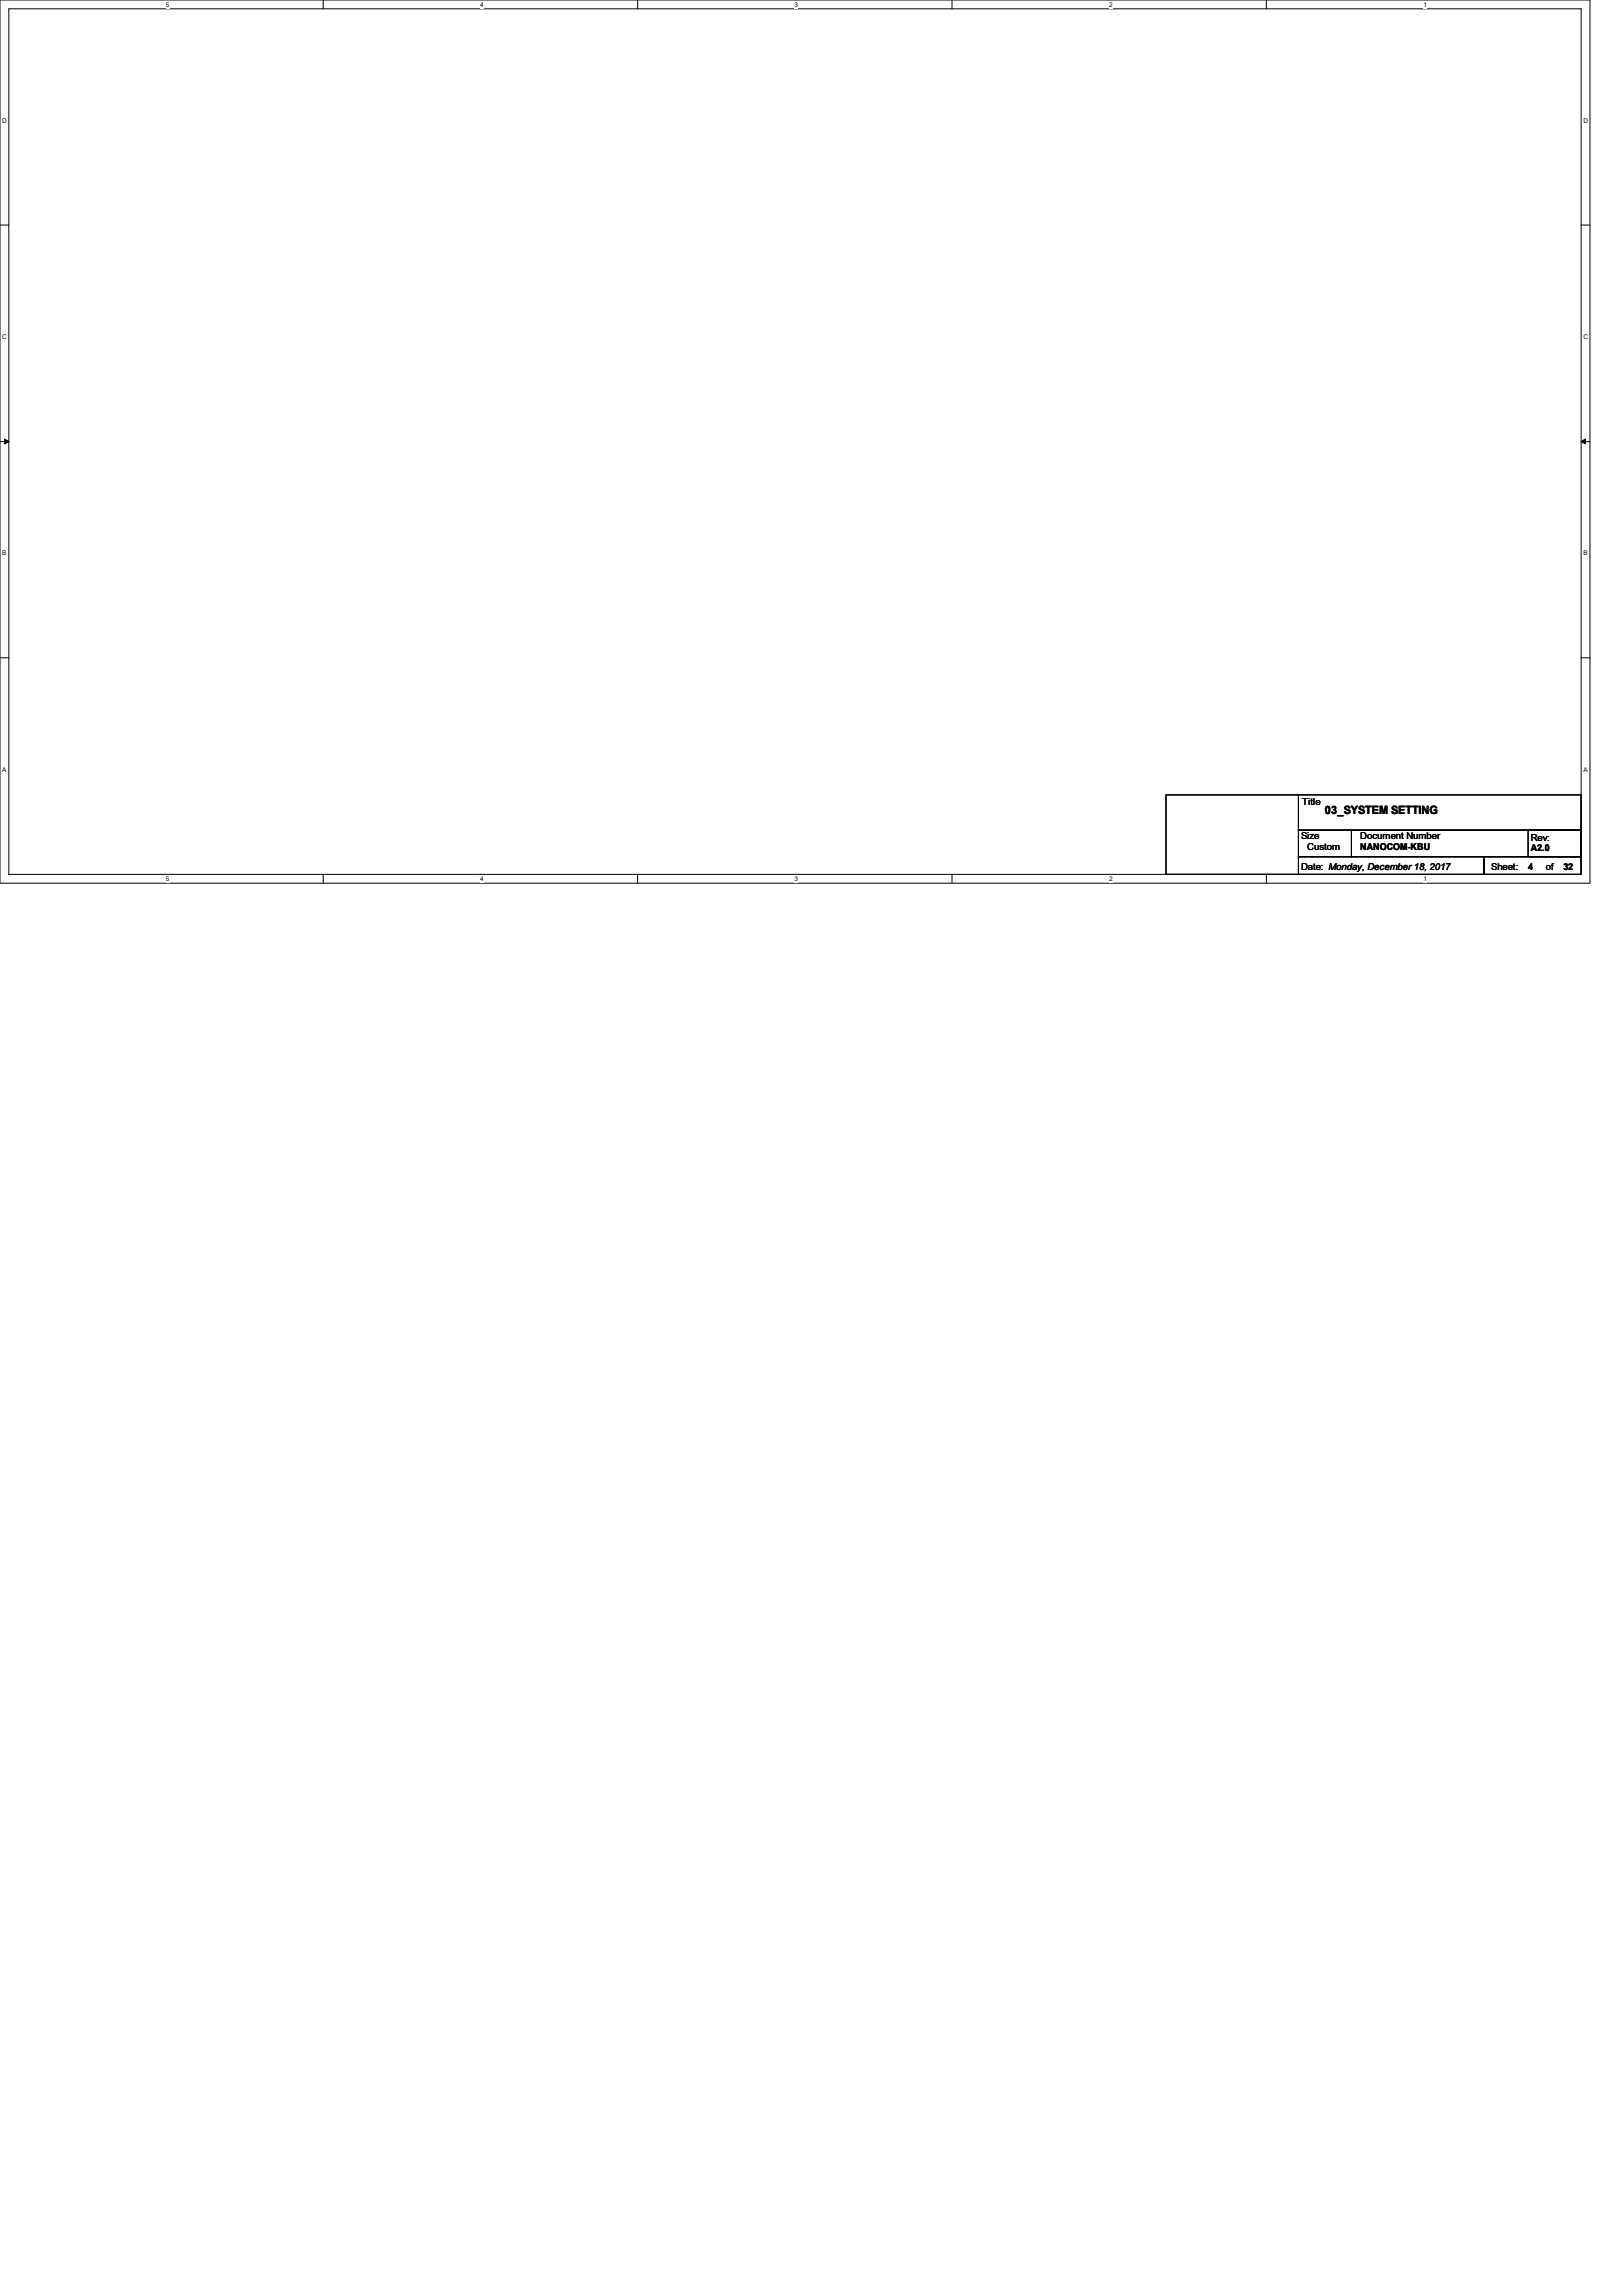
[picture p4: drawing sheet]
<svg xmlns="http://www.w3.org/2000/svg" width="210mm" height="297mm" viewBox="0 0 210 297" stroke-linecap="round" stroke-linejoin="round" font-family="sans-serif">
<defs><g id="words">
<text font-size="1.5" x="171.5" y="105.4">03_SYSTEM SETTING</text>
<g font-size="1.2">
<text x="168.5" y="104.2">Title</text>
<text x="168.4" y="112.6">Date: Monday, December 18, 2017</text>
<text x="168.4" y="108.6">Size</text>
<text x="169.2" y="110.1">Custom</text>
<text x="176" y="108.6">Document Number</text>
<text x="176" y="110.1">NANOCOM-KBU</text>
<text x="192.9" y="112.6">Sheet:</text>
<text x="197.7" y="112.6">4</text>
<text x="198.1" y="108.8">Rev:</text>
<text x="198.1" y="110.2">A2.0</text>
<text x="200" y="112.6">of</text>
<text x="202.3" y="112.6">32</text>
</g>
<g font-size=".8">
<text x="21.5" y=".9">5</text>
<text x="62.1" y=".9">4</text>
<text x="102.8" y=".9">3</text>
<text x="143.5" y=".9">2</text>
<text x="184.2" y=".9">1</text>
<text x=".3" y="15.9">D</text>
<text x="204.9" y="15.9">D</text>
<text x=".3" y="43.9">C</text>
<text x="204.9" y="43.9">C</text>
<text x=".3" y="71.9">B</text>
<text x="204.9" y="71.9">B</text>
<text x=".3" y="99.9">A</text>
<text x="204.9" y="99.9">A</text>
<text x="21.5" y="114">5</text>
<text x="62.1" y="114">4</text>
<text x="102.8" y="114">3</text>
<text x="143.5" y="114">2</text>
<text x="184.2" y="114">1</text>
</g>
</g></defs>
<path d="M0 0h205.7v114.3h-205.7zM1.1 1.1h203.5v112.1h-203.5z" fill="none" stroke="#000" stroke-width=".13"/>
<g fill="#fff">
<path d="M21.5 .1h.4v1h-.4z"/>
<path d="M21.5 113.3h.4v.9h-.4z"/>
</g>
<path d="M41.8 0v1.1M41.8 113.2v1.1" fill="none" stroke="#000" stroke-width=".13"/>
<g fill="#fff">
<path d="M62.1 .1h.5v1h-.5z"/>
<path d="M62.1 113.3h.5v.9h-.5z"/>
</g>
<path d="M82.5 0v1.1M82.5 113.2v1.1" fill="none" stroke="#000" stroke-width=".13"/>
<g fill="#fff">
<path d="M102.8 .1h.5v1h-.5z"/>
<path d="M102.8 113.3h.5v.9h-.5z"/>
</g>
<path d="M123.2 0v1.1M123.2 113.2v1.1" fill="none" stroke="#000" stroke-width=".13"/>
<g fill="#fff">
<path d="M143.5 .1h.5v1h-.5z"/>
<path d="M143.5 113.3h.5v.9h-.5z"/>
</g>
<path d="M163.9 0v1.1M163.9 113.2v1.1" fill="none" stroke="#000" stroke-width=".13"/>
<g fill="#fff">
<path d="M184.2 .1h.5v1h-.5z"/>
<path d="M184.2 113.3h.5v.9h-.5z"/>
<path d="M.3 15.1h.6v.9h-.6z"/>
<path d="M204.9 15.1h.6v.9h-.6z"/>
<path d="M.3 43.1h.6v.9h-.6z"/>
<path d="M204.9 43.1h.6v.9h-.6z"/>
</g>
<path d="M0 29.1h1.1M204.6 29.1h1.1" fill="none" stroke="#000" stroke-width=".13"/>
<g fill="#fff">
<path d="M.3 71.1h.5v1h-.5z"/>
<path d="M204.9 71.1h.5v1h-.5z"/>
</g>
<path d="M0 57.1h1.1M204.6 57.1h1.1" fill="none" stroke="#000" stroke-width=".13"/>
<path d="M.6 56.8l.5 .3-.5 .3zM204.6 57.1l.5-.3v.6z" fill="#000" stroke="#000" stroke-width=".13"/>
<g fill="#fff">
<path d="M.3 99.1h.5v.9h-.5z"/>
<path d="M204.9 99.1h.5v.9h-.5z"/>
</g>
<path d="M0 85.1h1.1M204.6 85.1h1.1M150.9 102.9h17.1v10.3h-17.1zM168 107.4h6.9v3.5h-6.9zM168 110.9h24v2.3h-24zM168 102.9h36.6v4.5h-36.6zM174.9 107.4h29.7v3.5h-29.7zM192 110.9h12.6v2.3h-12.6zM197.7 107.4h6.9v3.5h-6.9z" fill="none" stroke="#000" stroke-width=".13"/>
<use href="#words"/>
</svg>
